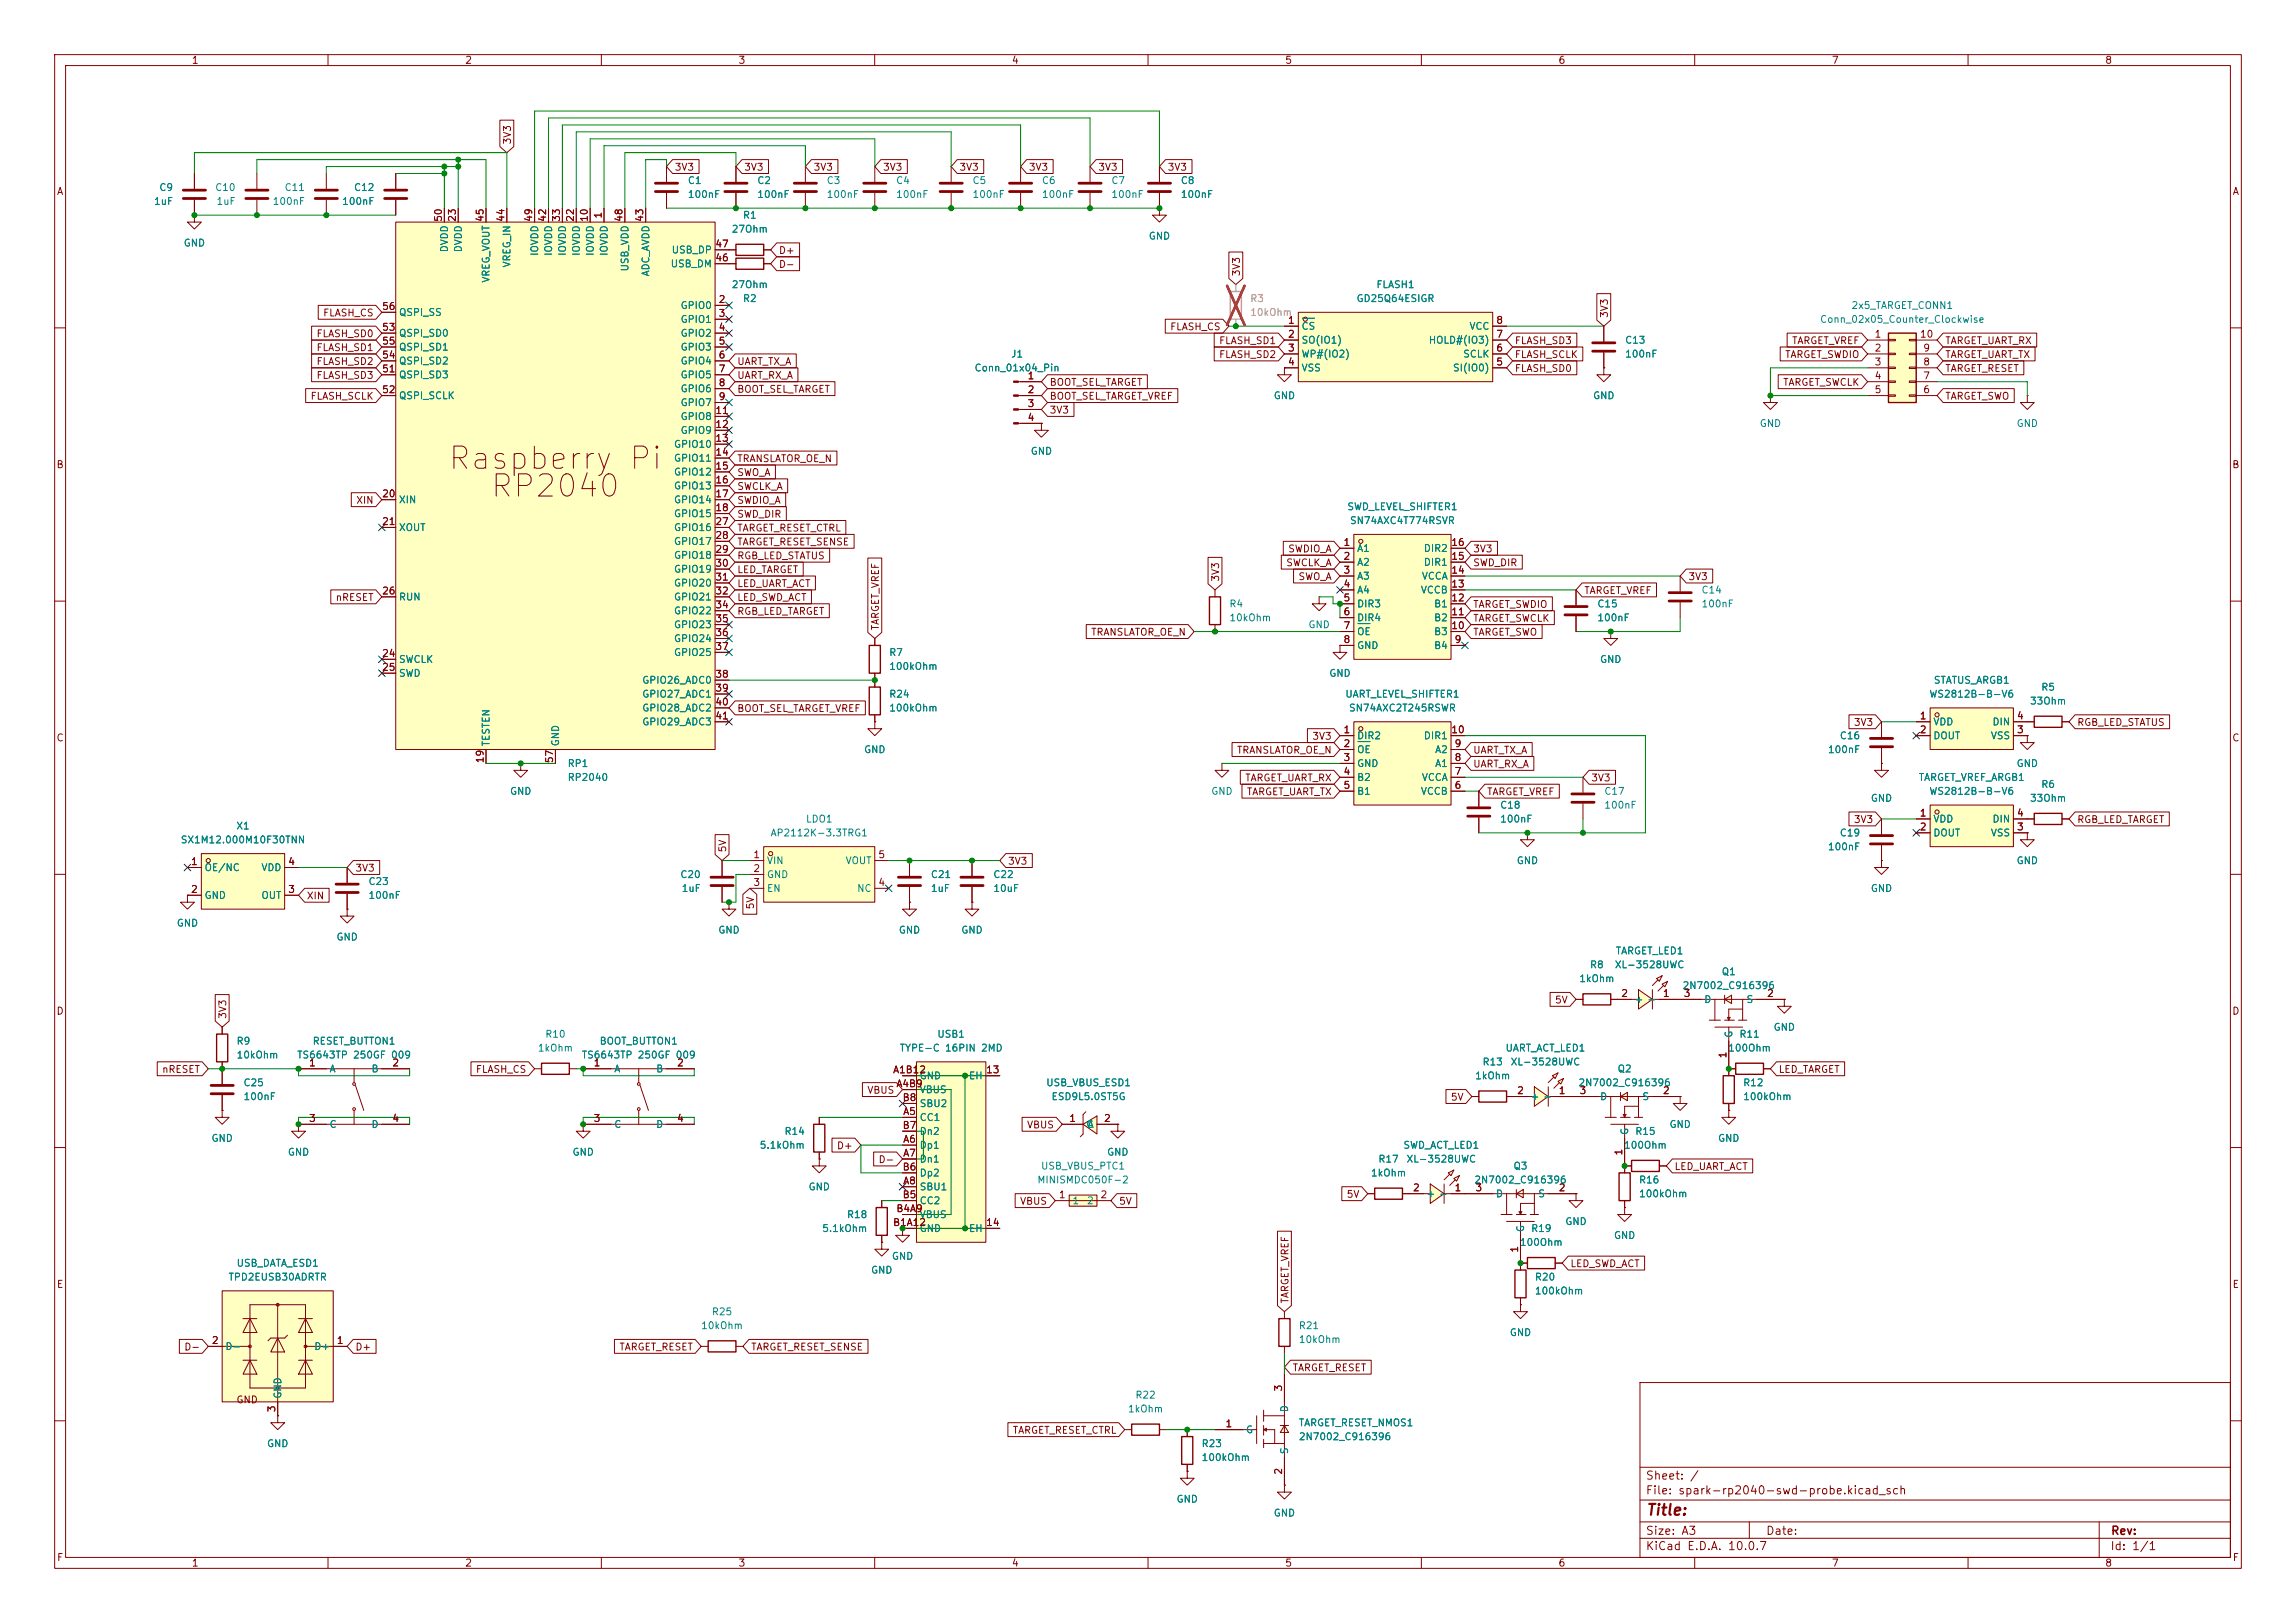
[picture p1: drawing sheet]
<svg xmlns="http://www.w3.org/2000/svg" width="420mm" height="297mm" viewBox="0 0 420 297" stroke-linecap="round" stroke-linejoin="round" font-family="sans-serif">
<defs><g id="words">
<g font-size="4.1" fill="#840000">
<text x="81.7" y="86.9">Raspberry Pi</text>
<text x="89.4" y="92">RP2040</text>
</g>
<text font-size="2" fill="#840000" x="301" y="277.8">Title:</text>
<g font-size="1.5" fill="#840000">
<text x="300.9" y="273.8">File: spark-rp2040-swd-probe.kicad_sch</text>
<text x="300.9" y="271.1">Sheet: /</text>
<text x="300.9" y="281.2">Size: A3</text>
<text x="322.9" y="281.2">Date:</text>
<text x="386" y="281.2">Rev:</text>
<text x="300.9" y="284">KiCad E.D.A. 10.0.7</text>
<text x="385.9" y="284">Id: 1/1</text>
</g>
<g font-size="1.3" fill="#840000">
<text x="35" y="12">1</text>
<text x="85" y="12">2</text>
<text x="135" y="12">3</text>
<text x="185" y="12">4</text>
<text x="235" y="12">5</text>
<text x="285" y="12">6</text>
<text x="335" y="12">7</text>
<text x="385" y="12">8</text>
<text x="93.8" y="26.5" transform="rotate(-90 93.8 26.5)">3V3</text>
<text x="10.3" y="36">A</text>
<text x="123.3" y="31.5">3V3</text>
<text x="136" y="31.5">3V3</text>
<text x="148.7" y="31.5">3V3</text>
<text x="161.4" y="31.5">3V3</text>
<text x="175.4" y="31.5">3V3</text>
<text x="188.1" y="31.5">3V3</text>
<text x="200.8" y="31.5">3V3</text>
<text x="213.5" y="31.5">3V3</text>
<text x="408.3" y="36">A</text>
<text x="81.1" y="40.7" transform="rotate(-90 81.1 40.7)">50</text>
<text x="83.7" y="40.7" transform="rotate(-90 83.7 40.7)">23</text>
<text x="88.8" y="40.7" transform="rotate(-90 88.8 40.7)">45</text>
<text x="92.6" y="40.7" transform="rotate(-90 92.6 40.7)">44</text>
<text x="97.7" y="40.7" transform="rotate(-90 97.7 40.7)">49</text>
<text x="100.2" y="40.7" transform="rotate(-90 100.2 40.7)">42</text>
<text x="102.7" y="40.7" transform="rotate(-90 102.7 40.7)">33</text>
<text x="105.3" y="40.7" transform="rotate(-90 105.3 40.7)">22</text>
<text x="107.8" y="40.7" transform="rotate(-90 107.8 40.7)">10</text>
<text x="110.4" y="40.1" transform="rotate(-90 110.4 40.1)">1</text>
<text x="114.2" y="40.7" transform="rotate(-90 114.2 40.7)">48</text>
<text x="118" y="40.7" transform="rotate(-90 118 40.7)">43</text>
<text x="130.7" y="45.6">47</text>
<text x="142.4" y="46.8">D+</text>
<text x="130.7" y="48.1">46</text>
<text x="142.4" y="49.3">D-</text>
<text x="227.1" y="50.7" transform="rotate(-90 227.1 50.7)">3V3</text>
<text x="59" y="58.2">FLASH_CS</text>
<text x="69.8" y="57">56</text>
<text x="131.3" y="55.7">2</text>
<text x="131.3" y="58.3">3</text>
<text x="235.5" y="59.6">1</text>
<text x="273.6" y="59.6">8</text>
<text x="294.4" y="58.3" transform="rotate(-90 294.4 58.3)">3V3</text>
<text x="57.8" y="62">FLASH_SD0</text>
<text x="57.8" y="64.6">FLASH_SD1</text>
<text x="69.8" y="60.8">53</text>
<text x="69.8" y="65.9">54</text>
<text x="69.8" y="63.4">55</text>
<text x="131.3" y="60.8">4</text>
<text x="131.3" y="63.4">5</text>
<text x="131.3" y="65.9">6</text>
<text x="213.9" y="60.7">FLASH_CS</text>
<text x="222.9" y="65.8">FLASH_SD2</text>
<text x="222.9" y="63.3">FLASH_SD1</text>
<text x="235.5" y="62.1">2</text>
<text x="235.5" y="64.6">3</text>
<text x="273.6" y="64.6">6</text>
<text x="273.6" y="62.1">7</text>
<text x="277" y="65.8">FLASH_SCLK</text>
<text x="277" y="63.3">FLASH_SD3</text>
<text x="326.4" y="65.8">TARGET_SWDIO</text>
<text x="327.7" y="63.3">TARGET_VREF</text>
<text x="342.8" y="62.1">1</text>
<text x="342.8" y="64.6">2</text>
<text x="351.1" y="62.1">10</text>
<text x="351.7" y="64.6">9</text>
<text x="355.7" y="63.3">TARGET_UART_RX</text>
<text x="355.7" y="65.8">TARGET_UART_TX</text>
<text x="57.8" y="69.6">FLASH_SD3</text>
<text x="57.8" y="67.1">FLASH_SD2</text>
<text x="69.8" y="68.4">51</text>
<text x="131.3" y="68.4">7</text>
<text x="131.3" y="71">8</text>
<text x="134.8" y="69.6">UART_RX_A</text>
<text x="134.8" y="67.1">UART_TX_A</text>
<text x="187.9" y="69.7">1</text>
<text x="191.9" y="70.9">BOOT_SEL_TARGET</text>
<text x="235.5" y="67.2">4</text>
<text x="273.6" y="67.2">5</text>
<text x="277" y="68.4">FLASH_SD0</text>
<text x="326.1" y="70.9">TARGET_SWCLK</text>
<text x="342.8" y="67.2">3</text>
<text x="342.8" y="69.7">4</text>
<text x="351.7" y="69.7">7</text>
<text x="351.7" y="67.2">8</text>
<text x="355.7" y="68.4">TARGET_RESET</text>
<text x="56.7" y="73.4">FLASH_SCLK</text>
<text x="69.8" y="72.3">52</text>
<text x="130.7" y="76.1">11</text>
<text x="131.3" y="73.5">9</text>
<text x="134.8" y="72.2">BOOT_SEL_TARGET</text>
<text x="187.9" y="72.3">2</text>
<text x="187.9" y="74.8">3</text>
<text x="187.9" y="77.3">4</text>
<text x="191.9" y="76">3V3</text>
<text x="191.9" y="73.4">BOOT_SEL_TARGET_VREF</text>
<text x="342.8" y="72.3">5</text>
<text x="351.7" y="72.3">6</text>
<text x="355.7" y="73.4">TARGET_SWO</text>
<text x="130.7" y="78.6">12</text>
<text x="130.7" y="81.1">13</text>
<text x="130.7" y="83.7">14</text>
<text x="10.2" y="86">B</text>
<text x="130.7" y="86.2">15</text>
<text x="130.7" y="88.8">16</text>
<text x="134.8" y="87.4">SWO_A</text>
<text x="134.8" y="84.9">TRANSLATOR_OE_N</text>
<text x="134.8" y="90">SWCLK_A</text>
<text x="408.2" y="86">B</text>
<text x="65" y="92.5">XIN</text>
<text x="69.8" y="91.3">20</text>
<text x="130.7" y="91.3">17</text>
<text x="130.7" y="93.8">18</text>
<text x="134.8" y="92.5">SWDIO_A</text>
<text x="134.8" y="95">SWD_DIR</text>
<text x="69.8" y="96.4">21</text>
<text x="130.7" y="96.4">27</text>
<text x="130.7" y="98.9">28</text>
<text x="130.7" y="101.5">29</text>
<text x="134.8" y="100.1">TARGET_RESET_SENSE</text>
<text x="134.8" y="97.6">TARGET_RESET_CTRL</text>
<text x="235.5" y="101.4">SWDIO_A</text>
<text x="245.6" y="100.2">1</text>
<text x="265.4" y="100.2">16</text>
<text x="269.4" y="101.4">3V3</text>
<text x="130.7" y="104">30</text>
<text x="130.7" y="106.5">31</text>
<text x="134.8" y="102.7">RGB_LED_STATUS</text>
<text x="134.8" y="107.7">LED_UART_ACT</text>
<text x="134.8" y="105.2">LED_TARGET</text>
<text x="223.3" y="106.5" transform="rotate(-90 223.3 106.5)">3V3</text>
<text x="235.2" y="103.9">SWCLK_A</text>
<text x="237.4" y="106.5">SWO_A</text>
<text x="245.6" y="102.7">2</text>
<text x="245.6" y="105.3">3</text>
<text x="245.6" y="107.8">4</text>
<text x="265.4" y="107.8">13</text>
<text x="265.4" y="105.3">14</text>
<text x="265.4" y="102.7">15</text>
<text x="269.4" y="103.9">SWD_DIR</text>
<text x="308.7" y="106.5">3V3</text>
<text x="61.3" y="110.3">nRESET</text>
<text x="69.8" y="109.1">26</text>
<text x="130.7" y="109.1">32</text>
<text x="130.7" y="111.6">34</text>
<text x="134.8" y="110.3">LED_SWD_ACT</text>
<text x="134.8" y="112.8">RGB_LED_TARGET</text>
<text x="245.6" y="110.4">5</text>
<text x="245.6" y="112.9">6</text>
<text x="265.4" y="112.9">11</text>
<text x="265.4" y="110.4">12</text>
<text x="269.4" y="111.5">TARGET_SWDIO</text>
<text x="289.7" y="109">TARGET_VREF</text>
<text x="130.7" y="114.2">35</text>
<text x="130.7" y="116.7">36</text>
<text x="130.7" y="119.2">37</text>
<text x="161.1" y="115.4" transform="rotate(-90 161.1 115.4)">TARGET_VREF</text>
<text x="199.5" y="116.6">TRANSLATOR_OE_N</text>
<text x="245.6" y="115.4">7</text>
<text x="245.6" y="118">8</text>
<text x="265.4" y="115.4">10</text>
<text x="266" y="118">9</text>
<text x="269.4" y="116.6">TARGET_SWO</text>
<text x="269.4" y="114.1">TARGET_SWCLK</text>
<text x="69.8" y="120.5">24</text>
<text x="69.8" y="123.1">25</text>
<text x="130.7" y="124.3">38</text>
<text x="130.7" y="126.9">39</text>
<text x="130.7" y="129.4">40</text>
<text x="130.7" y="131.9">41</text>
<text x="134.8" y="130.6">BOOT_SEL_TARGET_VREF</text>
<text x="351.1" y="131.9">1</text>
<text x="368.8" y="131.9">4</text>
<text x="10.2" y="136">C</text>
<text x="239.9" y="135.7">3V3</text>
<text x="245.6" y="134.5">1</text>
<text x="245.6" y="137">2</text>
<text x="265.4" y="134.5">10</text>
<text x="266" y="137">9</text>
<text x="339" y="133.1">3V3</text>
<text x="351.1" y="134.5">2</text>
<text x="368.8" y="134.5">3</text>
<text x="379.9" y="133.1">RGB_LED_STATUS</text>
<text x="408.2" y="136">C</text>
<text x="88.8" y="139.8" transform="rotate(-90 88.8 139.8)">19</text>
<text x="101.5" y="139.8" transform="rotate(-90 101.5 139.8)">57</text>
<text x="226.2" y="138.2">TRANSLATOR_OE_N</text>
<text x="227.7" y="143.3">TARGET_UART_RX</text>
<text x="245.6" y="139.6">3</text>
<text x="245.6" y="142.1">4</text>
<text x="266" y="142.1">7</text>
<text x="266" y="139.6">8</text>
<text x="269.4" y="140.8">UART_RX_A</text>
<text x="269.4" y="138.2">UART_TX_A</text>
<text x="291" y="143.3">3V3</text>
<text x="228" y="145.8">TARGET_UART_TX</text>
<text x="245.6" y="144.6">5</text>
<text x="266" y="144.6">6</text>
<text x="271.9" y="145.8">TARGET_VREF</text>
<text x="351.1" y="149.7">1</text>
<text x="368.8" y="149.7">4</text>
<text x="339" y="150.9">3V3</text>
<text x="351.1" y="152.3">2</text>
<text x="368.8" y="152.3">3</text>
<text x="379.9" y="150.9">RGB_LED_TARGET</text>
<text x="34.8" y="158.6">1</text>
<text x="52.6" y="158.6">4</text>
<text x="64.9" y="159.8">3V3</text>
<text x="133.1" y="156.1" transform="rotate(-90 133.1 156.1)">5V</text>
<text x="137.7" y="157.3">1</text>
<text x="137.7" y="159.9">2</text>
<text x="160.6" y="157.3">5</text>
<text x="184.3" y="158.5">3V3</text>
<text x="34.8" y="163.7">2</text>
<text x="52.6" y="163.7">3</text>
<text x="56" y="164.9">XIN</text>
<text x="137.7" y="162.4">3</text>
<text x="138.2" y="166.5" transform="rotate(-90 138.2 166.5)">5V</text>
<text x="160.6" y="162.4">4</text>
<text x="10.2" y="186">D</text>
<text x="284.3" y="183.9">5V</text>
<text x="296.4" y="182.7">2</text>
<text x="304.1" y="182.7">1</text>
<text x="307.9" y="182.7">3</text>
<text x="323.1" y="182.7">2</text>
<text x="408.2" y="186">D</text>
<text x="41.7" y="186.6" transform="rotate(-90 41.7 186.6)">3V3</text>
<text x="29.5" y="196.6">nRESET</text>
<text x="56.4" y="195.4">1</text>
<text x="71.7" y="195.4">2</text>
<text x="86.9" y="196.6">FLASH_CS</text>
<text x="108.5" y="195.4">1</text>
<text x="123.7" y="195.4">2</text>
<text x="163.2" y="196.7">A1B12</text>
<text x="180.3" y="196.7">13</text>
<text x="316.1" y="193.8" transform="rotate(-90 316.1 193.8)">1</text>
<text x="325.3" y="196.6">LED_TARGET</text>
<text x="158.5" y="200.4">VBUS</text>
<text x="163.9" y="199.3">A4B9</text>
<text x="165" y="201.8">B8</text>
<text x="265.3" y="201.7">5V</text>
<text x="277.4" y="200.5">2</text>
<text x="285" y="200.5">1</text>
<text x="288.8" y="200.5">3</text>
<text x="304.1" y="200.5">2</text>
<text x="56.4" y="205.6">3</text>
<text x="71.7" y="205.6">4</text>
<text x="108.5" y="205.6">3</text>
<text x="123.7" y="205.6">4</text>
<text x="165" y="206.9">B7</text>
<text x="165.1" y="204.3">A5</text>
<text x="165.1" y="209.4">A6</text>
<text x="187.8" y="206.8">VBUS</text>
<text x="195.5" y="205.6">1</text>
<text x="201.8" y="205.6">2</text>
<text x="153" y="210.6">D+</text>
<text x="160.6" y="213.1">D-</text>
<text x="165" y="214.5">B6</text>
<text x="165.1" y="212">A7</text>
<text x="297" y="211.6" transform="rotate(-90 297 211.6)">1</text>
<text x="306.2" y="214.4">LED_UART_ACT</text>
<text x="165" y="219.6">B5</text>
<text x="165.1" y="217">A8</text>
<text x="186.5" y="220.8">VBUS</text>
<text x="193.6" y="219.6">1</text>
<text x="201.2" y="219.6">2</text>
<text x="204.6" y="220.8">5V</text>
<text x="246.2" y="219.5">5V</text>
<text x="258.3" y="218.3">2</text>
<text x="266" y="218.3">1</text>
<text x="269.8" y="218.3">3</text>
<text x="285" y="218.3">2</text>
<text x="163.2" y="224.7">B1A12</text>
<text x="163.9" y="222.1">B4A9</text>
<text x="180.3" y="224.7">14</text>
<text x="278" y="229.3" transform="rotate(-90 278 229.3)">1</text>
<text x="287.2" y="232.2">LED_SWD_ACT</text>
<text x="10.3" y="236">E</text>
<text x="236" y="238.6" transform="rotate(-90 236 238.6)">TARGET_VREF</text>
<text x="408.3" y="236">E</text>
<text x="33.6" y="247.4">D-</text>
<text x="38.6" y="246.2">2</text>
<text x="61.5" y="246.2">1</text>
<text x="64.9" y="247.4">D+</text>
<text x="113.2" y="247.4">TARGET_RESET</text>
<text x="137.3" y="247.4">TARGET_RESET_SENSE</text>
<text x="236.4" y="251.2">TARGET_RESET</text>
<text x="43.1" y="257.1">GND</text>
<text x="234.8" y="254.7" transform="rotate(-90 234.8 254.7)">3</text>
<text x="50.7" y="258.5" transform="rotate(-90 50.7 258.5)">3</text>
<text x="185.2" y="262.7">TARGET_RESET_CTRL</text>
<text x="224.1" y="261.5">1</text>
<text x="234.8" y="270" transform="rotate(-90 234.8 270)">2</text>
<text x="10.3" y="286">F</text>
<text x="35" y="287">1</text>
<text x="85" y="287">2</text>
<text x="135" y="287">3</text>
<text x="185" y="287">4</text>
<text x="235" y="287">5</text>
<text x="285" y="287">6</text>
<text x="335" y="287">7</text>
<text x="385" y="287">8</text>
<text x="408.3" y="286">F</text>
</g>
<g font-size="1.3" fill="#008484">
<text x="29" y="35.3">C9</text>
<text x="39.3" y="35.3">C10</text>
<text x="52" y="35.3">C11</text>
<text x="64.7" y="35.3">C12</text>
<text x="125.7" y="34">C1</text>
<text x="138.4" y="34">C2</text>
<text x="151.1" y="34">C3</text>
<text x="163.8" y="34">C4</text>
<text x="177.8" y="34">C5</text>
<text x="190.5" y="34">C6</text>
<text x="203.2" y="34">C7</text>
<text x="215.9" y="34">C8</text>
<text x="28.1" y="37.8">1uF</text>
<text x="39.5" y="37.8">1uF</text>
<text x="49.8" y="37.8">100nF</text>
<text x="62.5" y="37.8">100nF</text>
<text x="125.7" y="36.5">100nF</text>
<text x="135.8" y="40.3">R1</text>
<text x="138.4" y="36.5">100nF</text>
<text x="151.1" y="36.5">100nF</text>
<text x="163.8" y="36.5">100nF</text>
<text x="177.8" y="36.5">100nF</text>
<text x="190.5" y="36.5">100nF</text>
<text x="203.2" y="36.5">100nF</text>
<text x="215.9" y="36.5">100nF</text>
<text x="33.5" y="45.4">GND</text>
<text x="82.2" y="46.3" transform="rotate(-90 82.2 46.3)">DVDD</text>
<text x="84.8" y="46.3" transform="rotate(-90 84.8 46.3)">DVDD</text>
<text x="98.8" y="46.9" transform="rotate(-90 98.8 46.9)">IOVDD</text>
<text x="101.3" y="46.9" transform="rotate(-90 101.3 46.9)">IOVDD</text>
<text x="103.8" y="46.9" transform="rotate(-90 103.8 46.9)">IOVDD</text>
<text x="106.4" y="46.9" transform="rotate(-90 106.4 46.9)">IOVDD</text>
<text x="108.9" y="46.9" transform="rotate(-90 108.9 46.9)">IOVDD</text>
<text x="111.5" y="46.9" transform="rotate(-90 111.5 46.9)">IOVDD</text>
<text x="122.8" y="46.7">USB_DP</text>
<text x="133.7" y="42.9">27Ohm</text>
<text x="210" y="44.1">GND</text>
<text x="89.9" y="51.8" transform="rotate(-90 89.9 51.8)">VREG_VOUT</text>
<text x="93.7" y="49.1" transform="rotate(-90 93.7 49.1)">VREG_IN</text>
<text x="115.3" y="49.8" transform="rotate(-90 115.3 49.8)">USB_VDD</text>
<text x="119.1" y="50.7" transform="rotate(-90 119.1 50.7)">ADC_AVDD</text>
<text x="122.6" y="49.2">USB_DM</text>
<text x="133.7" y="53">27Ohm</text>
<text x="251.7" y="53">FLASH1</text>
<text x="72.9" y="58.1">QSPI_SS</text>
<text x="124.4" y="56.8">GPIO0</text>
<text x="124.4" y="59.4">GPIO1</text>
<text x="135.8" y="55.6">R2</text>
<text x="248" y="55.6">GD25Q64ESIGR</text>
<text x="332.8" y="59.4">Conn_02x05_Counter_Clockwise</text>
<text x="338.6" y="56.8">2x5_TARGET_CONN1</text>
<text x="72.9" y="61.9">QSPI_SD0</text>
<text x="72.9" y="64.5">QSPI_SD1</text>
<text x="124.4" y="61.9">GPIO2</text>
<text x="124.4" y="64.5">GPIO3</text>
<text x="184.8" y="65.7">J1</text>
<text x="238" y="60.7">CS</text>
<text x="238" y="63.2">SO(IO1)</text>
<text x="238" y="65.7">WP#(IO2)</text>
<text x="261.2" y="63.2">HOLD#(IO3)</text>
<text x="267.5" y="65.7">SCLK</text>
<text x="268.7" y="60.7">VCC</text>
<text x="297.2" y="63.2">C13</text>
<text x="297.2" y="65.7">100nF</text>
<text x="72.9" y="69.5">QSPI_SD3</text>
<text x="72.9" y="67">QSPI_SD2</text>
<text x="124.4" y="67">GPIO4</text>
<text x="124.4" y="69.5">GPIO5</text>
<text x="178.2" y="68.3">Conn_01x04_Pin</text>
<text x="238" y="68.3">VSS</text>
<text x="265.7" y="68.3">SI(IO0)</text>
<text x="72.9" y="73.4">QSPI_SCLK</text>
<text x="124.4" y="72.1">GPIO6</text>
<text x="124.4" y="74.6">GPIO7</text>
<text x="124.4" y="77.2">GPIO8</text>
<text x="232.9" y="73.4">GND</text>
<text x="291.3" y="73.4">GND</text>
<text x="123.2" y="82.2">GPIO10</text>
<text x="124.4" y="79.7">GPIO9</text>
<text x="188.4" y="83.5">GND</text>
<text x="321.8" y="78.4">GND</text>
<text x="368.8" y="78.4">GND</text>
<text x="123.2" y="84.8">GPIO11</text>
<text x="123.2" y="87.3">GPIO12</text>
<text x="123.2" y="89.9">GPIO13</text>
<text x="72.9" y="92.4">XIN</text>
<text x="123.2" y="92.4">GPIO14</text>
<text x="123.2" y="94.9">GPIO15</text>
<text x="246.3" y="93.7">SWD_LEVEL_SHIFTER1</text>
<text x="72.9" y="97.5">XOUT</text>
<text x="123.2" y="97.5">GPIO16</text>
<text x="123.2" y="100">GPIO17</text>
<text x="246.8" y="96.2">SN74AXC4T774RSVR</text>
<text x="248.1" y="101.3">A1</text>
<text x="260.3" y="101.3">DIR2</text>
<text x="123.2" y="102.6">GPIO18</text>
<text x="123.2" y="105.1">GPIO19</text>
<text x="123.2" y="107.6">GPIO20</text>
<text x="248.1" y="103.8">A2</text>
<text x="248.1" y="106.4">A3</text>
<text x="260" y="106.4">VCCA</text>
<text x="260.3" y="103.8">DIR1</text>
<text x="72.9" y="110.2">RUN</text>
<text x="123.2" y="110.2">GPIO21</text>
<text x="123.2" y="112.7">GPIO22</text>
<text x="224.8" y="111.5">R4</text>
<text x="224.8" y="114">10kOhm</text>
<text x="248.1" y="108.9">A4</text>
<text x="248.1" y="111.5">DIR3</text>
<text x="248.1" y="114">DIR4</text>
<text x="259.8" y="108.9">VCCB</text>
<text x="262.2" y="114">B2</text>
<text x="262.2" y="111.5">B1</text>
<text x="292.1" y="111.5">C15</text>
<text x="292.1" y="114">100nF</text>
<text x="311.1" y="108.9">C14</text>
<text x="311.1" y="111.5">100nF</text>
<text x="123.2" y="115.3">GPIO23</text>
<text x="123.2" y="117.8">GPIO24</text>
<text x="239.2" y="115.3">GND</text>
<text x="248.1" y="116.5">OE</text>
<text x="248.1" y="119.1">GND</text>
<text x="262.2" y="119.1">B4</text>
<text x="262.2" y="116.5">B3</text>
<text x="72.9" y="121.6">SWCLK</text>
<text x="72.9" y="124.2">SWD</text>
<text x="117.4" y="125.4">GPIO26_ADC0</text>
<text x="123.2" y="120.3">GPIO25</text>
<text x="162.5" y="120.3">R7</text>
<text x="162.5" y="122.9">100kOhm</text>
<text x="243" y="124.2">GND</text>
<text x="292.6" y="121.6">GND</text>
<text x="353.6" y="125.4">STATUS_ARGB1</text>
<text x="117.4" y="128">GPIO27_ADC1</text>
<text x="117.4" y="130.5">GPIO28_ADC2</text>
<text x="162.5" y="128">R24</text>
<text x="162.5" y="130.5">100kOhm</text>
<text x="246" y="128">UART_LEVEL_SHIFTER1</text>
<text x="246.6" y="130.5">SN74AXC2T245RSWR</text>
<text x="352.8" y="128">WS2812B-B-V6</text>
<text x="371.2" y="129.2">33Ohm</text>
<text x="373.3" y="126.7">R5</text>
<text x="89.9" y="136.7" transform="rotate(-90 89.9 136.7)">TESTEN</text>
<text x="102.6" y="136.7" transform="rotate(-90 102.6 136.7)">GND</text>
<text x="117.4" y="133">GPIO29_ADC3</text>
<text x="248.1" y="135.6">DIR2</text>
<text x="260.3" y="135.6">DIR1</text>
<text x="336.4" y="135.6">C16</text>
<text x="353.5" y="133">VDD</text>
<text x="353.5" y="135.6">DOUT</text>
<text x="364.1" y="135.6">VSS</text>
<text x="364.4" y="133">DIN</text>
<text x="103.7" y="140.7">RP1</text>
<text x="103.7" y="143.2">RP2040</text>
<text x="158" y="138.1">GND</text>
<text x="248.1" y="138.1">OE</text>
<text x="248.1" y="140.7">GND</text>
<text x="248.1" y="143.2">B2</text>
<text x="260" y="143.2">VCCA</text>
<text x="262.4" y="140.7">A1</text>
<text x="262.4" y="138.1">A2</text>
<text x="334.3" y="138.1">100nF</text>
<text x="350.9" y="143.2">TARGET_VREF_ARGB1</text>
<text x="368.8" y="140.7">GND</text>
<text x="93.2" y="145.7">GND</text>
<text x="221.5" y="145.7">GND</text>
<text x="248.1" y="145.7">B1</text>
<text x="259.8" y="145.7">VCCB</text>
<text x="274.3" y="148.3">C18</text>
<text x="293.4" y="145.7">C17</text>
<text x="293.4" y="148.3">100nF</text>
<text x="342.1" y="147">GND</text>
<text x="352.8" y="145.7">WS2812B-B-V6</text>
<text x="371.2" y="147">33Ohm</text>
<text x="373.3" y="144.5">R6</text>
<text x="33" y="154.6">SX1M12.000M10F30TNN</text>
<text x="43.1" y="152.1">X1</text>
<text x="140.8" y="153.4">AP2112K-3.3TRG1</text>
<text x="147.3" y="150.8">LDO1</text>
<text x="274.3" y="150.8">100nF</text>
<text x="334.3" y="155.9">100nF</text>
<text x="336.4" y="153.4">C19</text>
<text x="353.5" y="150.8">VDD</text>
<text x="353.5" y="153.4">DOUT</text>
<text x="364.1" y="153.4">VSS</text>
<text x="364.4" y="150.8">DIN</text>
<text x="37.3" y="159.7">OE/NC</text>
<text x="47.7" y="159.7">VDD</text>
<text x="124.3" y="161">C20</text>
<text x="140.2" y="158.4">VIN</text>
<text x="140.2" y="161">GND</text>
<text x="154.6" y="158.4">VOUT</text>
<text x="170.2" y="161">C21</text>
<text x="181.6" y="161">C22</text>
<text x="277.3" y="158.4">GND</text>
<text x="368.8" y="158.4">GND</text>
<text x="37.3" y="164.8">GND</text>
<text x="47.7" y="164.8">OUT</text>
<text x="67.3" y="162.3">C23</text>
<text x="67.3" y="164.8">100nF</text>
<text x="124.6" y="163.5">1uF</text>
<text x="140.2" y="163.5">EN</text>
<text x="156.7" y="163.5">NC</text>
<text x="170.2" y="163.5">1uF</text>
<text x="181.6" y="163.5">10uF</text>
<text x="342.1" y="163.5">GND</text>
<text x="32.2" y="169.9">GND</text>
<text x="61.4" y="172.4">GND</text>
<text x="131.3" y="171.1">GND</text>
<text x="164.3" y="171.1">GND</text>
<text x="175.7" y="171.1">GND</text>
<text x="290.7" y="177.5">R8</text>
<text x="295.3" y="177.5">XL-3528UWC</text>
<text x="295.5" y="175">TARGET_LED1</text>
<text x="314.8" y="178.8">Q1</text>
<text x="288.8" y="180">1kOhm</text>
<text x="298.9" y="183.8">+ -</text>
<text x="307.7" y="181.3">2N7002_C916396</text>
<text x="311.6" y="183.8">D</text>
<text x="319.4" y="183.8">S</text>
<text x="43.2" y="191.5">R9</text>
<text x="57.1" y="191.5">RESET_BUTTON1</text>
<text x="99.6" y="190.2">R10</text>
<text x="109.6" y="191.5">BOOT_BUTTON1</text>
<text x="171.4" y="190.2">USB1</text>
<text x="317.2" y="190" transform="rotate(-90 317.2 190)">G</text>
<text x="318.1" y="190.2">R11</text>
<text x="324.3" y="188.9">GND</text>
<text x="43.2" y="194">10kOhm</text>
<text x="54.2" y="194">TS6643TP 250GF 009</text>
<text x="60.2" y="196.5">A</text>
<text x="67.8" y="196.5">B</text>
<text x="98.3" y="192.7">1kOhm</text>
<text x="106.3" y="194">TS6643TP 250GF 009</text>
<text x="112.2" y="196.5">A</text>
<text x="119.9" y="196.5">B</text>
<text x="164.5" y="192.7">TYPE-C 16PIN 2MD</text>
<text x="168.1" y="197.8">GND</text>
<text x="177.1" y="197.8">EH</text>
<text x="269.7" y="197.8">1kOhm</text>
<text x="271.1" y="195.3">R13</text>
<text x="275.3" y="192.7">UART_ACT_LED1</text>
<text x="276.2" y="195.3">XL-3528UWC</text>
<text x="295.8" y="196.5">Q2</text>
<text x="316" y="192.7">100Ohm</text>
<text x="44.4" y="199.1">C25</text>
<text x="44.4" y="201.6">100nF</text>
<text x="168.1" y="200.4">VBUS</text>
<text x="168.1" y="202.9">SBU2</text>
<text x="191.3" y="199.1">USB_VBUS_ESD1</text>
<text x="192.2" y="201.6">ESD9L5.0ST5G</text>
<text x="279.9" y="201.6">+ -</text>
<text x="288.6" y="199.1">2N7002_C916396</text>
<text x="292.6" y="201.6">D</text>
<text x="300.3" y="201.6">S</text>
<text x="318.8" y="199.1">R12</text>
<text x="318.8" y="201.6">100kOhm</text>
<text x="38.6" y="209.2">GND</text>
<text x="60.2" y="206.7">C</text>
<text x="67.8" y="206.7">D</text>
<text x="112.2" y="206.7">C</text>
<text x="119.9" y="206.7">D</text>
<text x="143.4" y="208">R14</text>
<text x="168.1" y="205.4">CC1</text>
<text x="168.1" y="208">Dn2</text>
<text x="198.6" y="206.7">C</text>
<text x="198.8" y="206.7">A</text>
<text x="298.1" y="207.8" transform="rotate(-90 298.1 207.8)">G</text>
<text x="299" y="208">R15</text>
<text x="305.3" y="206.7">GND</text>
<text x="314.2" y="209.2">GND</text>
<text x="52.5" y="211.8">GND</text>
<text x="104.6" y="211.8">GND</text>
<text x="138.9" y="210.5">5.1kOhm</text>
<text x="168.1" y="210.5">Dp1</text>
<text x="168.1" y="213.1">Dn1</text>
<text x="168.1" y="215.6">Dp2</text>
<text x="190.3" y="214.3">USB_VBUS_PTC1</text>
<text x="202.4" y="211.8">GND</text>
<text x="250.7" y="215.6">1kOhm</text>
<text x="252" y="213.1">R17</text>
<text x="256.6" y="210.5">SWD_ACT_LED1</text>
<text x="257.2" y="213.1">XL-3528UWC</text>
<text x="276.7" y="214.3">Q3</text>
<text x="297" y="210.5">100Ohm</text>
<text x="147.8" y="218.1">GND</text>
<text x="168.1" y="218.1">SBU1</text>
<text x="168.1" y="220.7">CC2</text>
<text x="189.6" y="216.9">MINISMDC050F-2</text>
<text x="196.1" y="220.7">1</text>
<text x="198.7" y="220.7">2</text>
<text x="260.8" y="219.4">+ -</text>
<text x="269.6" y="216.9">2N7002_C916396</text>
<text x="273.5" y="219.4">D</text>
<text x="281.3" y="219.4">S</text>
<text x="299.7" y="216.9">R16</text>
<text x="299.7" y="219.4">100kOhm</text>
<text x="150.3" y="225.8">5.1kOhm</text>
<text x="154.8" y="223.2">R18</text>
<text x="168.1" y="225.8">GND</text>
<text x="168.1" y="223.2">VBUS</text>
<text x="177.1" y="225.8">EH</text>
<text x="279.1" y="225.6" transform="rotate(-90 279.1 225.6)">G</text>
<text x="280" y="225.8">R19</text>
<text x="286.2" y="224.5">GND</text>
<text x="295.1" y="227">GND</text>
<text x="43.2" y="232.1">USB_DATA_ESD1</text>
<text x="159.2" y="233.4">GND</text>
<text x="163" y="230.8">GND</text>
<text x="277.9" y="228.3">100Ohm</text>
<text x="41.7" y="234.6">TPD2EUSB30ADRTR</text>
<text x="280.7" y="234.6">R20</text>
<text x="280.7" y="237.2">100kOhm</text>
<text x="128.1" y="243.5">10kOhm</text>
<text x="130.1" y="241">R25</text>
<text x="237.5" y="243.5">R21</text>
<text x="276.1" y="244.8">GND</text>
<text x="41.1" y="247.3">D-</text>
<text x="57.4" y="247.3">D+</text>
<text x="237.5" y="246.1">10kOhm</text>
<text x="51.8" y="256.1" transform="rotate(-90 51.8 256.1)">GND</text>
<text x="207.6" y="256.2">R22</text>
<text x="206.2" y="258.8">1kOhm</text>
<text x="227.8" y="262.6">G</text>
<text x="235.9" y="258.5" transform="rotate(-90 235.9 258.5)">D</text>
<text x="237.5" y="261.3">TARGET_RESET_NMOS1</text>
<text x="237.5" y="263.9">2N7002_C916396</text>
<text x="48.7" y="265.1">GND</text>
<text x="219.7" y="265.1">R23</text>
<text x="219.7" y="267.7">100kOhm</text>
<text x="235.9" y="266.2" transform="rotate(-90 235.9 266.2)">S</text>
<text x="215.1" y="275.3">GND</text>
<text x="232.9" y="277.8">GND</text>
</g>
<g font-size="1.3" fill="#a1a1a1">
<text x="228.6" y="55.6">R3</text>
<text x="228.6" y="58.1">10kOhm</text>
</g>
</g></defs>
<g fill="none" stroke="#840000" stroke-width=".18">
<path d="M10 10h400v277h-400zM12 12h396v273h-396zM60 10v2M110 10v2M160 10v2M210 10v2M260 10v2M310 10v2M360 10v2M10 60h2M408 60h2M10 110h2"/>
<path d="M408 110h2M10 160h2M408 160h2M10 210h2M106.7 205.7v1.3h1.2l-1.2 1.3-1.3-1.3h1.3M106.7 205.7h.1M408 210h2M300 253h108v32h-108zM10 260h2M300 278.5h108M300 274.5h108M300 268.5h108"/>
<path d="M320 278.5v3M384 278.5v6.5M408 260h2M60 285v2M110 285v2M160 285v2M210 285v2M260 285v2M300 281.5h108M310 285v2M360 285v2"/>
</g>
<path d="M277.4 218.4l1.2-.7v1.5z" fill="#ffffc2"/>
<g fill="none" stroke="#840000" stroke-width=".18">
<path d="M268 218.4h20.3M275.6 218.4v3.8M277.4 218.4l1.2-.7v1.5zM277.4 217.7v1.5M280.7 218.4v3.8M274.6 222.2h2M275.6 223.5h5.1M277.4 222.2h1.8M277.9 221.7h.5l-.3 .5zM278.1 238.8v1.2h-1.2l1.2 1.3 1.3-1.3h-1.3M278.1 238.8h.1M278.1 223.5v7.6"/>
<path d="M279.9 222.2h1.5M280.7 220.2h-2.6v2"/>
</g>
<path d="M36.8 156.2h15.3v10.2h-15.3z" fill="#ffffc2"/>
<g fill="none" stroke="#840000" stroke-width=".18">
<path d="M34.3 158.8h2.5M36.8 156.2h15.3v10.2h-15.3zM52.1 158.8h2.5M34.3 163.8v1.3h1.3l-1.3 1.3-1.3-1.3h1.3M34.3 163.8h.1M34.3 163.8h2.5M52.1 163.8h2.5M278.1 231.1v1.3M278.1 237.5v1.3"/>
<circle cx="38.1" cy="157.5" r=".38"/>
</g>
<path d="M277.1 232.4h2v5.1h-2z" fill="none" stroke="#840000" stroke-width=".25"/>
<g fill="#ffffc2">
<path d="M280.7 198.9l2.5 1.8-2.5 1.7z"/>
<path d="M284 196.9l1-.6-.5 1.1z"/>
<path d="M285 197.9l1-.5-.5 1z"/>
</g>
<g fill="none" stroke="#840000" stroke-width=".18">
<path d="M63.5 166.4v1.2h1.3l-1.3 1.3-1.3-1.3h1.3M63.5 166.4h.1M97.8 195.6h1.3M104.1 195.6h1.3M280.7 198.9l2.5 1.8-2.5 1.7zM283.2 198.9v3.5M284 196.9l1-.6-.5 1.1zM284.2 197.1l-1 1M285 197.9l1-.5-.5 1zM285.2 198.1l-1 1M276.9 200.7h3.8M283.2 200.7h3.8"/>
<path d="M288.3 218.4v1.3h-1.3l1.3 1.3 1.3-1.3h-1.3M288.3 218.4h.1M297.2 219.7v1.3M298.4 213.4h-1.2v1.2M303.5 213.4h1.3M297.2 221v1.2h-1.3l1.3 1.3 1.2-1.3h-1.2M297.2 221h.1"/>
</g>
<path d="M99.1 194.6h5v2h-5zM296.2 214.6h2v5.1h-2zM298.4 212.3h5.1v2.1h-5.1z" fill="none" stroke="#840000" stroke-width=".25"/>
<path d="M296.4 200.7l1.3-.8v1.5z" fill="#ffffc2"/>
<path d="M296.4 199.9v1.5M287 200.7h20.3M293.6 204.5h2.1M294.6 205.7h5.1M294.6 200.7v3.8M296.4 200.7l1.3-.8v1.5zM296.4 204.5h1.8M296.9 204h.5l-.2 .5zM297.2 205.7v7.7M299 204.5h1.5M299.7 202.4h-2.5v2.1M299.7 200.7v3.8" fill="none" stroke="#840000" stroke-width=".18"/>
<path d="M234.9 260.9l.8 1.2h-1.5z" fill="#ffffc2"/>
<g fill="none" stroke="#840000" stroke-width=".18">
<path d="M288.3 108v2.7M288.3 112.8v2.8M294.6 115.6v1.2h1.3l-1.3 1.3-1.2-1.3h1.2M294.6 115.6h.1M270.5 144.8v2.8M270.5 149.6v2.8M279.4 152.4v1.3h1.3l-1.3 1.2-1.3-1.2h1.3M279.4 152.4h.1M289.6 142.2v2.8M289.6 147.1v2.8M54.6 195.6h20.3M64.8 195.6v2.5"/>
<path d="M65 198.6l1.5 4.6M326.4 182.9v1.3h-1.3l1.3 1.2 1.3-1.2h-1.3M326.4 182.9h.1M54.6 205.7h20.3M64.8 203.2v2.5M229.9 259.1v5.1M231.1 258.1v2M231.1 259.1h3.8M234.9 240v1.3M234.9 246.4v1.2M234.9 251.5v20.3M217.2 261.6v1.3"/>
<path d="M217.2 268v1.2M222.2 261.6h7.7M231.1 261.6h2.1v2.6M231.1 260.9v1.7M231.1 263.4v1.5M231.1 261.6l.6-.2v.5zM231.1 264.2h3.8M234.2 260.9h1.5M234.9 260.9l.8 1.2h-1.5zM234.9 271.8v1.2h1.3l-1.3 1.3-1.2-1.3h1.2M234.9 271.8h.1"/>
<circle cx="64.8" cy="198.4" r=".25"/>
<circle cx="64.8" cy="202.9" r=".25"/>
</g>
<path d="M233.9 241.3h2.1v5.1h-2.1zM216.2 262.9h2v5.1h-2z" fill="none" stroke="#840000" stroke-width=".25"/>
<path d="M286.3 111h4M286.3 112.5h4M268.5 147.8h4M268.5 149.4h4M287.5 145.3h4.1M287.5 146.8h4.1" fill="none" stroke="#840000" stroke-width=".51"/>
<g fill="#ffffc2">
<path d="M299.7 181.1l2.6 1.8-2.6 1.8z"/>
<path d="M303 179.1l1-.5-.5 1z"/>
<path d="M304 180.1l1-.5-.4 1z"/>
</g>
<path d="M303 179.1l1-.5-.5 1zM303.3 179.3l-1 1M295.9 182.9h3.8M299.7 181.1l2.6 1.8-2.6 1.8zM302.3 182.9h3.8M302.3 181.1v3.6M304 180.1l1-.5-.4 1zM304.3 180.3l-1 1.1" fill="none" stroke="#840000" stroke-width=".18"/>
<path d="M315.5 182.9l1.2-.8v1.5z" fill="#ffffc2"/>
<g fill="none" stroke="#840000" stroke-width=".18">
<path d="M186.7 30.5v2.8M186.7 35.3v2.8M212.1 30.5v2.8M212.1 35.3v2.8M63.5 158.8v2.7M132.1 157.5v2.8M166.4 157.5v2.8M177.8 157.5v2.8M63.5 163.6v2.8M132.1 162.3v2.8M133.3 165.1v1.3h1.3l-1.3 1.2-1.2-1.2h1.2M133.3 165.1h.1"/>
<path d="M166.4 165.1v1.3h1.2l-1.2 1.2-1.3-1.2h1.3M166.4 165.1h.1M166.4 162.3v2.8M177.8 165.1v1.3h1.3l-1.3 1.2-1.3-1.2h1.3M177.8 165.1h.1M177.8 162.3v2.8M40.6 188v1.2M40.6 194.3v4.1M106.7 195.6h20.3M116.8 195.6v2.5M117.1 198.6l1.5 4.6M288.3 182.9h1.3"/>
<path d="M294.6 182.9h1.3M306.1 182.9h20.3M312.7 186.7h2M313.7 188h5.1M313.7 182.9v3.8M315.5 182.9l1.2-.8v1.5zM315.5 186.7h1.8M315.5 182.1v1.5M316 186.2h.5l-.3 .5zM316.2 188v7.6h1.3M318 186.7h1.5M318.8 184.7h-2.6v2"/>
<path d="M318.8 182.9v3.8M322.6 195.6h1.2M40.6 203.2v1.3h1.3l-1.3 1.2-1.2-1.2h1.2M40.6 203.2h.1M40.6 200.4v2.8M106.7 205.7h20.3M116.8 203.2v2.5M278.1 231.1h1.3M284.5 231.1h1.2M217.2 269.2v1.3h1.2l-1.2 1.3-1.3-1.3h1.3M217.2 269.2h.1"/>
<circle cx="116.8" cy="198.4" r=".25"/>
<circle cx="116.8" cy="202.9" r=".25"/>
</g>
<path d="M39.6 189.2h2.1v5.1h-2.1zM289.6 181.9h5v2h-5zM317.5 194.6h5.1v2h-5.1zM279.4 230.1h5.1v2.1h-5.1z" fill="none" stroke="#840000" stroke-width=".25"/>
<g fill="none" stroke="#840000" stroke-width=".51">
<path d="M184.7 33.5h4M184.7 35.1h4M210.1 33.5h4M210.1 35.1h4M61.5 161.8h4M61.5 163.3h4M130 160.5h4.1M130 162.1h4.1M164.3 160.5h4.1M164.3 162.1h4.1M175.8 160.5h4M175.8 162.1h4"/>
<path d="M38.6 198.6h4.1M38.6 200.2h4.1"/>
</g>
<path d="M139.7 154.9h20.3v10.2h-20.3z" fill="#ffffc2"/>
<g fill="none" stroke="#840000" stroke-width=".18">
<path d="M160 116.8v1.3M160 132.1v1.3h1.3l-1.3 1.2-1.3-1.2h1.3M160 132.1h.1M160 123.2v2.5M160 130.8v1.3M137.2 157.5h2.5M139.7 154.9h20.3v10.2h-20.3zM160 157.5h2.6M137.2 160h2.5M137.2 162.6h2.5M160 162.6h2.6"/>
<circle cx="141" cy="156.2" r=".38"/>
</g>
<path d="M159 118.1h2v5.1h-2zM159 125.7h2v5.1h-2z" fill="none" stroke="#840000" stroke-width=".25"/>
<path d="M72.4 40.6h58.4v96.6h-58.4z" fill="#ffffc2"/>
<g fill="none" stroke="#840000" stroke-width=".18">
<path d="M81.3 38.1v2.5M83.8 38.1v2.5M88.9 38.1v2.5M92.7 38.1v2.5M97.8 38.1v2.5M100.3 38.1v2.5M102.9 38.1v2.5M105.4 38.1v2.5M107.9 38.1v2.5M110.5 38.1v2.5M114.3 38.1v2.5M118.1 38.1v2.5"/>
<path d="M69.8 57.2h2.6M72.4 40.6h58.4v96.6h-58.4zM130.8 55.9h2.5M130.8 58.4h2.5M130.8 48.3h2.5M130.8 45.7h2.5M69.8 61h2.6M69.8 63.5h2.6M69.8 66h2.6M69.8 68.6h2.6M69.8 72.4h2.6M130.8 61h2.5"/>
<path d="M130.8 63.5h2.5M130.8 66h2.5M130.8 68.6h2.5M130.8 71.1h2.5M130.8 73.7h2.5M130.8 76.2h2.5M130.8 78.7h2.5M186.3 72.4h4.2M186.3 69.9h4.2M186.3 74.9h4.2M186.3 77.5h4.2M190.5 77.5v1.2h1.3l-1.3 1.3-1.3-1.3h1.3"/>
<path d="M190.5 77.5h.1M69.8 91.4h2.6M69.8 96.5h2.6M130.8 81.3h2.5M130.8 83.8h2.5M130.8 86.4h2.5M130.8 88.9h2.5M130.8 91.4h2.5M130.8 94h2.5M130.8 96.5h2.5M130.8 99.1h2.5M69.8 109.2h2.6"/>
<path d="M130.8 109.2h2.5M130.8 101.6h2.5M130.8 104.1h2.5M130.8 106.7h2.5M130.8 111.8h2.5M130.8 114.3h2.5M130.8 116.8h2.5M130.8 119.4h2.5M69.8 120.7h2.6M69.8 123.2h2.6M88.9 137.2v2.5M95.2 139.7v1.3h1.3l-1.3 1.2-1.2-1.2h1.2"/>
<path d="M95.2 139.7h.1M101.6 137.2v2.5M130.8 124.5h2.5M130.8 127h2.5M130.8 129.5h2.5M130.8 132.1h2.5M316.2 195.6v1.3M269.2 200.7h1.3M275.6 200.7h1.3M316.2 201.9v1.3"/>
</g>
<g fill="#840000" stroke="#840000" stroke-width=".18">
<path d="M185.4 69.7h.9v.3h-.9z"/>
<path d="M185.4 72.3h.9v.2h-.9z"/>
<path d="M185.4 74.8h.9v.3h-.9z"/>
<path d="M185.4 77.3h.9v.3h-.9z"/>
</g>
<path d="M270.5 199.6h5.1v2.1h-5.1zM315.2 196.9h2v5h-2z" fill="none" stroke="#840000" stroke-width=".25"/>
<g fill="#ffffc2">
<path d="M40.6 236.2h20.4v20.3h-20.4z"/>
<path d="M45.7 241.3l1.3 2.5h-2.6z"/>
<path d="M45.7 248.9l1.3 2.6h-2.6z"/>
<path d="M50.8 244.9l1.3 2.5h-2.6z"/>
<path d="M55.9 241.3l1.2 2.5h-2.5z"/>
<path d="M55.9 248.9l1.2 2.6h-2.5z"/>
</g>
<g fill="none" stroke="#840000" stroke-width=".18">
<path d="M160 30.5v2.8M160 35.3v2.8M174 30.5v2.8M174 35.3v2.8M370.8 132.1h1.3M377.2 132.1h1.3M54.6 205.7v1.3h1.3l-1.3 1.3-1.3-1.3h1.3M54.6 205.7h.1M307.3 200.7v1.2h-1.2l1.2 1.3 1.3-1.3h-1.3M307.3 200.7h.1M316.2 203.2v1.3h-1.2l1.2 1.2 1.3-1.2h-1.3M316.2 203.2h.1"/>
<path d="M40.6 236.2h20.4v20.3h-20.4zM45.7 238.8h10.2v15.2h-10.2zM50.8 238.8v20.3M38.1 246.4h7.6M44.4 241.3h2.6M44.4 248.9h2.6M45.7 241.3l1.3 2.5h-2.6zM45.7 248.9l1.3 2.6h-2.6zM50.8 244.9l1.3 2.5h-2.6zM50.8 259.1v1.2h1.3l-1.3 1.3-1.3-1.3h1.3M50.8 259.1h.1M52.6 244.3l-.5 .6h-2.6l-.5 .5"/>
<path d="M54.6 241.3h2.5M54.6 248.9h2.5M55.9 241.3l1.2 2.5h-2.5zM55.9 248.9l1.2 2.6h-2.5zM55.9 246.4h7.6"/>
<circle cx="50.8" cy="238.8" r=".25"/>
<circle cx="45.7" cy="246.4" r=".25"/>
<circle cx="50.8" cy="254" r=".25"/>
<circle cx="55.9" cy="246.4" r=".25"/>
</g>
<path d="M158 33.5h4.1M158 35.1h4.1M172 33.5h4M172 35.1h4" fill="none" stroke="#840000" stroke-width=".51"/>
<path d="M372.1 131.1h5.1v2h-5.1z" fill="none" stroke="#840000" stroke-width=".25"/>
<g fill="#ffffc2">
<path d="M261.6 216.7l2.6 1.7-2.6 1.8z"/>
<path d="M264.9 214.6l1-.5-.5 1z"/>
<path d="M265.9 215.6l1-.5-.4 1.1z"/>
</g>
<g fill="none" stroke="#840000" stroke-width=".18">
<path d="M59.7 31.8v2.7M59.7 36.6v2.8M147.3 30.5v2.8M147.3 35.3v2.8M199.4 30.5v2.8M199.4 35.3v2.8M212.1 38.1v1.3h1.3l-1.3 1.2-1.3-1.2h1.3M212.1 38.1h.1M133.3 48.3h1.3M133.3 45.7h1.3M139.7 48.3h1.3M139.7 45.7h1.3"/>
<path d="M250.2 218.4h1.3M256.5 218.4h5.1M261.6 216.7l2.6 1.7-2.6 1.8zM264.2 218.4h3.8M264.2 216.7v3.5M264.9 214.6l1-.5-.5 1zM265.2 214.9l-1 1M265.9 215.6l1-.5-.4 1.1zM266.2 215.9l-1 1"/>
</g>
<path d="M134.6 47.2h5.1v2.1h-5.1zM134.6 44.7h5.1v2h-5.1zM251.5 217.4h5v2.1h-5z" fill="none" stroke="#840000" stroke-width=".25"/>
<path d="M57.7 34.8h4M57.7 36.3h4M145.3 33.5h4.1M145.3 35.1h4.1M197.4 33.5h4M197.4 35.1h4" fill="none" stroke="#840000" stroke-width=".51"/>
<path d="M237.5 57.2h35.5v12.7h-35.5z" fill="#ffffc2"/>
<g fill="none" stroke="#840000" stroke-width=".18">
<path d="M234.9 59.7h2.6M237.5 57.2h35.5v12.7h-35.5zM273 59.7h2.6M234.9 62.2h2.6M234.9 64.8h2.6M234.9 67.3h2.6M273 62.2h2.6M273 64.8h2.6M273 67.3h2.6"/>
<circle cx="238.8" cy="58.4" r=".38"/>
</g>
<path d="M238.2 58.2h2.3" fill="none" stroke="#008484" stroke-width=".18"/>
<path d="M167.6 194.3h12.7v33h-12.7z" fill="#ffffc2"/>
<g fill="none" stroke="#840000" stroke-width=".18">
<path d="M234.9 67.3v1.3h1.3l-1.3 1.3-1.2-1.3h1.2M234.9 67.3h.1M165.1 196.9h2.5M165.1 199.4h2.5M167.6 194.3h12.7v33h-12.7zM180.3 196.9h2.6M165.1 204.5h2.5M165.1 209.6h2.5M165.1 212.1h2.5M165.1 217.2h2.5M165.1 219.7h2.5M165.1 214.6h2.5"/>
<path d="M165.1 207h2.5M165.1 201.9h2.5M165.1 224.8h2.5M165.1 222.2h2.5M180.3 224.8h2.6"/>
</g>
<path d="M225 53.3h2.1v5.1h-2.1z" fill="none" stroke="#a1a1a1" stroke-width=".25"/>
<path d="M226.1 52.1v1.2M226.1 58.4v1.3" fill="none" stroke="#a1a1a1" stroke-width=".18"/>
<path d="M224.5 52.3l3.2 7.2M227.7 52.3l-3.2 7.2" fill="none" stroke="#ff2626" stroke-width=".46"/>
<path d="M247.6 97.8h17.8v22.9h-17.8z" fill="#ffffc2"/>
<g fill="none" stroke="#840000" stroke-width=".18">
<path d="M293.4 59.7v2.8M293.4 67.3v1.3h1.2l-1.2 1.3-1.3-1.3h1.3M293.4 67.3h.1M293.4 64.5v2.8M370.8 72.4v1.3h1.3l-1.3 1.2-1.2-1.2h1.2M370.8 72.4h.1M247.6 97.8h17.8v22.9h-17.8zM245.1 100.3h2.5M245.1 102.9h2.5M245.1 105.4h2.5M245.1 108h2.5M245.1 110.5h2.5"/>
<path d="M245.1 113h2.5M245.1 115.6h2.5M245.1 118.1h2.5M265.4 100.3h2.6M265.4 102.9h2.6M265.4 105.4h2.6M265.4 108h2.6M265.4 110.5h2.6M265.4 113h2.6M265.4 115.6h2.6M265.4 118.1h2.6M161.3 219.7v1.3"/>
<path d="M204.5 205.7v1.3h1.2l-1.2 1.3-1.3-1.3h1.3M204.5 205.7h.1M161.3 227.3v1.3h1.3l-1.3 1.3-1.3-1.3h1.3M161.3 227.3h.1M161.3 226.1v1.2M165.1 224.8v1.3h1.3l-1.3 1.2-1.3-1.2h1.3M165.1 224.8h.1M128.3 246.4h1.2M134.6 246.4h1.3"/>
<circle cx="248.9" cy="99.1" r=".38"/>
</g>
<path d="M248.4 114.1h2.2" fill="none" stroke="#008484" stroke-width=".18"/>
<path d="M160.3 221h2v5.1h-2zM129.5 245.4h5.1v2h-5.1z" fill="none" stroke="#840000" stroke-width=".25"/>
<path d="M291.3 62.7h4.1M291.3 64.3h4.1" fill="none" stroke="#840000" stroke-width=".51"/>
<path d="M198.1 205.7l2.6-1.5v3.3z" fill="#ffffc2"/>
<path d="M194.3 205.7h3.8M198.1 205.7l2.6-1.5v3.3zM198.6 203.5l-.5 .5v3.5l-.5 .5M200.7 205.7h3.8" fill="none" stroke="#840000" stroke-width=".18"/>
<path d="M195.6 218.7h5.1v2h-5.1z" fill="#ffffc2"/>
<path d="M72.4 31.8v2.7M72.4 36.6v2.8M121.9 30.5v2.8M121.9 35.3v2.8M193 219.7h10.2M195.6 218.7h5.1v2h-5.1z" fill="none" stroke="#840000" stroke-width=".18"/>
<path d="M70.4 34.8h4M70.4 36.3h4M119.9 33.5h4.1M119.9 35.1h4.1" fill="none" stroke="#840000" stroke-width=".51"/>
<path d="M345.4 61h5.1v12.7h-5.1z" fill="#ffffc2"/>
<path d="M345.4 61h5.1v12.7h-5.1z" fill="none" stroke="#840000" stroke-width=".25"/>
<g fill="none" stroke="#840000" stroke-width=".18">
<path d="M341.6 62.2h3.8M341.6 64.8h3.8M341.6 67.3h3.8M341.6 69.9h3.8M341.6 72.4h3.8M345.4 62.1h1.3v.3h-1.3zM345.4 64.6h1.3v.3h-1.3zM345.4 67.2h1.3v.2h-1.3zM345.4 69.7h1.3v.3h-1.3zM345.4 72.3h1.3v.2h-1.3zM349.2 62.1h1.3v.3h-1.3zM349.2 64.6h1.3v.3h-1.3z"/>
<path d="M349.2 67.2h1.3v.2h-1.3zM349.2 69.7h1.3v.3h-1.3zM349.2 72.3h1.3v.2h-1.3zM350.5 62.2h3.8M350.5 64.8h3.8M350.5 67.3h3.8M350.5 69.9h3.8M350.5 72.4h3.8"/>
</g>
<path d="M353.1 147.3h15.2v7.6h-15.2z" fill="#ffffc2"/>
<g fill="none" stroke="#840000" stroke-width=".18">
<path d="M323.8 72.4v1.3h1.3l-1.3 1.2-1.2-1.2h1.2M323.8 72.4h.1M344.2 139.7v1.3h-1.3l1.3 1.2 1.2-1.2h-1.2M344.2 139.7h.1M344.2 132.1v2.8M344.2 136.9v2.8M344.2 157.5v1.3h-1.3l1.3 1.2 1.2-1.2h-1.2M344.2 157.5h.1M344.2 149.9v2.8M344.2 154.7v2.8M350.5 149.9h2.6M350.5 152.4h2.6"/>
<path d="M353.1 147.3h15.2v7.6h-15.2zM368.3 149.9h2.5M368.3 152.4h2.5M370.8 152.4v1.3h1.3l-1.3 1.2-1.2-1.2h1.2M370.8 152.4h.1"/>
<circle cx="354.3" cy="148.6" r=".38"/>
</g>
<path d="M342.1 135.1h4.1M342.1 136.7h4.1M342.1 152.9h4.1M342.1 154.4h4.1" fill="none" stroke="#840000" stroke-width=".51"/>
<path d="M353.1 129.5h15.2v7.7h-15.2z" fill="#ffffc2"/>
<g fill="none" stroke="#840000" stroke-width=".18">
<path d="M35.6 39.4v1.2h1.2l-1.2 1.3-1.3-1.3h1.3M35.6 39.4h.1M35.6 31.8v2.7M35.6 36.6v2.8M47 31.8v2.7M47 36.6v2.8M245.1 118.1v1.3h1.3l-1.3 1.3-1.3-1.3h1.3M245.1 118.1h.1M307.3 105.4v2.8M307.3 110.2v2.8M223.5 139.7v1.3h1.3l-1.3 1.2-1.3-1.2h1.3M223.5 139.7h.1"/>
<path d="M350.5 132.1h2.6M350.5 134.6h2.6M353.1 129.5h15.2v7.7h-15.2zM368.3 132.1h2.5M368.3 134.6h2.5M370.8 134.6v1.3h1.3l-1.3 1.3-1.2-1.3h1.2M370.8 134.6h.1M370.8 149.9h1.3M377.2 149.9h1.3"/>
<circle cx="354.3" cy="130.8" r=".38"/>
</g>
<path d="M33.5 34.8h4.1M33.5 36.3h4.1M45 34.8h4M45 36.3h4M305.3 108.5h4.1M305.3 110h4.1" fill="none" stroke="#840000" stroke-width=".51"/>
<path d="M372.1 148.8h5.1v2.1h-5.1z" fill="none" stroke="#840000" stroke-width=".25"/>
<path d="M247.6 132.1h17.8v15.2h-17.8z" fill="#ffffc2"/>
<g fill="none" stroke="#840000" stroke-width=".18">
<path d="M35.6 39.4h.1M35.6 31.8v2.7M35.6 36.6v2.8M72.4 31.8v2.7M72.4 36.6v2.8M81.3 38.1v2.5M83.8 38.1v2.5M88.9 38.1v2.5M91.4 22h2.6v4.8l-1.3 1.1-1.3-1.1zM92.7 38.1v2.5M97.8 38.1v2.5M100.3 38.1v2.5"/>
<path d="M102.9 38.1v2.5M105.4 38.1v2.5M107.9 38.1v2.5M110.5 38.1v2.5M114.3 38.1v2.5M118.1 38.1v2.5M121.9 30.5v2.8M121.9 35.3v2.8M123 29.2h4.9v2.6h-4.9l-1.1-1.3zM134.6 30.5v2.8M134.6 35.3v2.8M135.7 29.2h4.9v2.6h-4.9l-1.1-1.3z"/>
<path d="M148.4 29.2h4.9v2.6h-4.9l-1.1-1.3zM161.1 29.2h4.9v2.6h-4.9l-1.1-1.3zM175.1 29.2h4.8v2.6h-4.8l-1.1-1.3zM187.8 29.2h4.8v2.6h-4.8l-1.1-1.3zM200.5 29.2h4.8v2.6h-4.8l-1.1-1.3zM212.1 38.1h.1M212.1 30.5v2.8M212.1 35.3v2.8M213.2 29.2h4.8v2.6h-4.8l-1.1-1.3zM57 59.7h11.7l1.1 1.3-1.1 1.2h-11.7zM58.2 55.9h10.5l1.1 1.3-1.1 1.2h-10.5zM69.8 57.2h2.6"/>
<path d="M130.8 48.3h3.8M130.8 45.7h3.8M130.8 55.9h2.5M130.8 58.4h2.5M139.7 48.3h1.3M139.7 45.7h1.3M142.1 44.4h4.2v2.6h-4.2l-1.1-1.3zM142.1 47h4.2v2.5h-4.2l-1.1-1.2zM213.2 58.4h10.5l1.1 1.3-1.1 1.3h-10.5zM224.8 46.1h2.5v4.9l-1.2 1.1-1.3-1.1zM234.9 59.7h2.6M273 59.7h2.6"/>
<path d="M292.1 53.7h2.5v4.9l-1.2 1.1-1.3-1.1zM293.4 59.7v2.8M55.9 71.1h12.8l1.1 1.3-1.1 1.3h-12.8zM57 67.3h11.7l1.1 1.3-1.1 1.3h-11.7zM57 64.8h11.7l1.1 1.2-1.1 1.3h-11.7zM57 62.2h11.7l1.1 1.3-1.1 1.3h-11.7zM69.8 61h2.6M69.8 63.5h2.6M69.8 66h2.6M69.8 68.6h2.6M69.8 72.4h2.6M130.8 61h2.5"/>
<path d="M130.8 63.5h2.5M130.8 66h2.5M130.8 68.6h2.5M130.8 71.1h2.5M130.8 73.7h2.5M130.8 76.2h2.5M130.8 78.7h2.5M134.5 67.3h11.5v2.6h-11.5l-1.2-1.3zM134.5 69.8h18.2v2.6h-18.2l-1.2-1.3zM134.5 64.8h11.2v2.5h-11.2l-1.2-1.3zM186.7 72.4h3.8M186.7 69.9h3.8"/>
<path d="M186.7 74.9h3.8M186.7 77.5h3.8M190.5 77.5h.1M191.6 68.6h18.3v2.5h-18.3l-1.1-1.2zM191.6 73.7h4.9v2.5h-4.9l-1.1-1.3zM191.6 71.1h23.8v2.6h-23.8l-1.1-1.3zM222.1 63.5h11.7l1.1 1.3-1.1 1.2h-11.7zM222.1 61h11.7l1.1 1.2-1.1 1.3h-11.7zM234.9 67.3h.1M234.9 62.2h2.6M234.9 64.8h2.6M234.9 67.3h2.6"/>
<path d="M273 62.2h2.6M273 64.8h2.6M273 67.3h2.6M276.7 63.5h12.8v2.5h-12.8l-1.1-1.2zM276.7 61h11.7v2.5h-11.7l-1.1-1.3zM276.7 66h11.7v2.6h-11.7l-1.1-1.3zM293.4 67.3h.1M293.4 64.5v2.8M325.3 68.6h15.2l1.1 1.3-1.1 1.2h-15.2zM325.6 63.5h14.9l1.1 1.3-1.1 1.2h-14.9zM326.9 61h13.6l1.1 1.2-1.1 1.3h-13.6zM355.4 66h14.8v2.6h-14.8l-1.1-1.3z"/>
<path d="M355.4 61h17.2v2.5h-17.2l-1.1-1.3zM355.4 71.1h13v2.6h-13l-1.1-1.3zM355.4 63.5h16.9v2.5h-16.9l-1.1-1.2zM64.3 90.2h4.4l1.1 1.2-1.1 1.3h-4.4zM69.8 91.4h2.6M69.8 96.5h2.6M130.8 81.3h2.5M130.8 83.8h2.5M130.8 86.4h2.5M130.8 88.9h2.5M130.8 91.4h2.5M130.8 94h2.5"/>
<path d="M130.8 96.5h2.5M130.8 99.1h2.5M134.5 97.8h21.7v2.5h-21.7l-1.2-1.2zM134.5 95.2h20.2v2.6h-20.2l-1.2-1.3zM134.5 90.2h9.2v2.5h-9.2l-1.2-1.3zM134.5 85.1h7.3v2.5h-7.3l-1.2-1.2zM134.5 82.5h18.6v2.6h-18.6l-1.2-1.3zM134.5 87.6h9.6v2.6h-9.6l-1.2-1.3zM134.5 92.7h9.3v2.6h-9.3l-1.2-1.3zM234.7 99.1h9.3l1.1 1.2-1.1 1.3h-9.3zM269.1 99.1h4.8v2.5h-4.8l-1.1-1.3zM60.5 107.9h8.2l1.1 1.3-1.1 1.3h-8.2z"/>
<path d="M69.8 109.2h2.6M130.8 109.2h2.5M130.8 101.6h2.5M130.8 104.1h2.5M130.8 106.7h2.5M130.8 111.8h2.5M130.8 114.3h2.5M130.8 116.8h2.5M130.8 119.4h2.5M134.5 100.3h17.3v2.6h-17.3l-1.2-1.3zM134.5 107.9h13.9v2.6h-13.9l-1.2-1.3zM134.5 105.4h14.7v2.6h-14.7l-1.2-1.3z"/>
<path d="M134.5 110.5h17.2v2.5h-17.2l-1.2-1.2zM134.5 102.9h12.4v2.5h-12.4l-1.2-1.3zM158.7 102.1h2.6v13.6l-1.3 1.1-1.3-1.1zM160 116.8v1.3M198.7 114.3h18.6l1.1 1.3-1.1 1.2h-18.6zM221 102h2.5v4.8l-1.3 1.2-1.2-1.2zM222.2 108v1.2M222.2 114.3v1.3M234.4 101.6h9.6l1.1 1.3-1.1 1.2h-9.6zM236.6 104.1h7.4l1.1 1.3-1.1 1.3h-7.4zM241.3 109.2v1.3h1.3l-1.3 1.3-1.3-1.3h1.3M241.3 109.2h.1"/>
<path d="M245.1 118.1h.1M245.1 100.3h2.5M245.1 102.9h2.5M245.1 105.4h2.5M245.1 108h2.5M245.1 110.5h2.5M245.1 113h2.5M245.1 115.6h2.5M245.1 118.1h2.5M265.4 100.3h2.6M265.4 102.9h2.6M265.4 105.4h2.6"/>
<path d="M265.4 108h2.6M265.4 110.5h2.6M265.4 113h2.6M265.4 115.6h2.6M265.4 118.1h2.6M269.1 114.3h13v2.5h-13l-1.1-1.2zM269.1 111.8h15.2v2.5h-15.2l-1.1-1.3zM269.1 101.6h9.4v2.5h-9.4l-1.1-1.2zM269.1 109.2h14.9v2.6h-14.9l-1.1-1.3zM288.3 108v2.7M288.3 112.8v2.8M289.4 106.7h13.6v2.5h-13.6l-1.1-1.2z"/>
<path d="M294.6 115.6h.1M308.5 104.1h4.8v2.6h-4.8l-1.2-1.3zM69.8 120.7h2.6M69.8 123.2h2.6M88.9 137.2v2.5M95.2 139.7h.1M101.6 137.2v2.5M130.8 124.5h2.5M130.8 127h2.5M130.8 129.5h2.5M130.8 132.1h2.5M134.5 128.3h23.8v2.5h-23.8l-1.2-1.3z"/>
<path d="M160 132.1h.1M160 123.2v2.5M160 130.8v1.3M225.4 135.9h18.6l1.1 1.3-1.1 1.2h-18.6zM239.2 133.3h4.8l1.1 1.3-1.1 1.3h-4.8zM245.1 134.6h2.5M245.1 137.2h2.5M245.1 139.7h2.5M247.6 132.1h17.8v15.2h-17.8zM265.4 134.6h2.6M265.4 137.2h2.6M265.4 139.7h2.6"/>
<path d="M269.1 138.4h11.5v2.6h-11.5l-1.1-1.3zM269.1 135.9h11.2v2.5h-11.2l-1.1-1.2zM338.2 130.8h4.9l1.1 1.3-1.1 1.3h-4.9zM344.2 139.7h.1M344.2 132.1v2.8M344.2 136.9v2.8M350.5 134.6h2.6M350.5 132.1h2.6M368.3 134.6h2.5M368.3 132.1h3.8M370.8 134.6h.1M377.2 132.1h1.3"/>
<path d="M379.6 130.8h17.3v2.6h-17.3l-1.1-1.3zM34.3 158.8h2.5M52.1 158.8h2.5M63.5 158.8v2.7M64.6 157.5h4.9v2.5h-4.9l-1.1-1.2zM130.8 152.7h2.6v3.7l-1.3 1.1-1.3-1.1zM132.1 157.5v2.8M166.4 157.5v2.8M177.8 157.5v2.8M184 156.2h4.8v2.6h-4.8l-1.1-1.3zM226.9 141h17.1l1.1 1.2-1.1 1.3h-17.1zM227.2 143.5h16.8l1.1 1.3-1.1 1.3h-16.8z"/>
<path d="M245.1 142.2h2.5M245.1 144.8h2.5M265.4 142.2h2.6M265.4 144.8h2.6M270.5 144.8v2.8M270.5 149.6v2.8M271.6 143.5h13.6v2.6h-13.6l-1.1-1.3zM279.4 152.4h.1M290.7 141h4.8v2.5h-4.8l-1.1-1.3zM338.2 148.6h4.9l1.1 1.3-1.1 1.2h-4.9zM344.2 157.5h.1M344.2 149.9v2.8"/>
<path d="M344.2 154.7v2.8M350.5 149.9h2.6M350.5 152.4h2.6M368.3 149.9h3.8M368.3 152.4h2.5M370.8 152.4h.1M377.2 149.9h1.3M379.6 148.6h17.2v2.5h-17.2l-1.1-1.2zM34.3 163.8h.1M34.3 163.8h2.5M52.1 163.8h2.5M55.7 162.6h4.5v2.5h-4.5l-1.1-1.3z"/>
<path d="M63.5 166.4h.1M63.5 163.6v2.8M132.1 162.3v2.8M133.3 165.1h.1M135.9 163.7l1.3-1.1 1.2 1.1v3.6h-2.5zM166.4 165.1h.1M166.4 162.3v2.8M177.8 165.1h.1M177.8 162.3v2.8M28.8 194.3h8.2l1.1 1.3-1.1 1.3h-8.2zM39.4 182h2.5v4.8l-1.3 1.2-1.2-1.2zM40.6 188v1.2"/>
<path d="M40.6 194.3v4.1M54.6 195.6h5.1M69.8 195.6h5.1M86.2 194.3h10.5l1.1 1.3-1.1 1.3h-10.5zM106.7 195.6h5.1M121.9 195.6h5.1M157.8 198.1h6.2l1.1 1.3-1.1 1.3h-6.2zM165.1 196.9h2.5M165.1 199.4h2.5M180.3 196.9h2.6M264.5 199.4h3.6l1.1 1.3-1.1 1.2h-3.6zM283.5 181.6h3.7l1.1 1.3-1.1 1.3h-3.7z"/>
<path d="M288.3 182.9h1.3M294.6 182.9h3.8M303.5 182.9h7.6M316.2 195.6h1.3M316.2 190.5v6.4M321.3 182.9h5.1M322.6 195.6h1.2M325 194.3h12.4v2.6h-12.4l-1.2-1.3zM326.4 182.9h.1M40.6 203.2h.1M40.6 200.4v2.8M54.6 205.7h.1"/>
<path d="M54.6 205.7h5.1M69.8 205.7h5.1M106.7 205.7h.1M106.7 205.7h5.1M121.9 205.7h5.1M149.9 212.1v1.3h1.2l-1.2 1.2-1.3-1.2h1.3M149.9 212.1h.1M149.9 204.5v1.2M149.9 210.8v1.3M152.2 208.3h4.2l1.1 1.3-1.1 1.2h-4.2zM159.8 210.8h4.2l1.1 1.3-1.1 1.3h-4.2zM161.3 219.7v1.3"/>
<path d="M165.1 204.5h2.5M165.1 209.6h2.5M165.1 212.1h2.5M165.1 217.2h2.5M165.1 219.7h2.5M165.1 214.6h2.5M165.1 207h2.5M165.1 201.9h2.5M185.7 218.4h6.2l1.1 1.3-1.1 1.3h-6.2zM187 204.5h6.2l1.1 1.2-1.1 1.3h-6.2zM194.3 205.7h3.8M200.7 205.7h3.8"/>
<path d="M204.3 218.4h3.6v2.6h-3.6l-1.1-1.3zM204.5 205.7h.1M245.4 217.2h3.7l1.1 1.2-1.1 1.3h-3.7zM250.2 218.4h1.3M256.5 218.4h3.8M265.4 218.4h7.6M269.2 200.7h1.3M275.6 200.7h3.8M283.2 218.4h5.1M284.5 200.7h7.6M288.3 218.4h.1M297.2 208.3v6.3"/>
<path d="M297.2 219.7v1.3M297.2 213.4h1.2M302.3 200.7h5M303.5 213.4h1.3M305.9 212.1h14.7v2.5h-14.7l-1.1-1.2zM307.3 200.7h.1M316.2 203.2h.1M316.2 201.9v1.3M161.3 227.3h.1M161.3 226.1v1.2M165.1 224.8h.1M165.1 224.8h2.5"/>
<path d="M165.1 222.2h2.5M180.3 224.8h2.6M233.7 225.3h2.5v13.6l-1.3 1.1-1.2-1.1zM278.1 238.8h.1M278.1 226.1v6.3M278.1 237.5v1.3M278.1 231.1h1.3M284.5 231.1h1.2M286.9 229.9h13.9v2.5h-13.9l-1.2-1.3zM297.2 221h.1M32.8 245.1h4.2l1.1 1.3-1.1 1.3h-4.2zM38.1 246.4h2.5"/>
<path d="M50.8 259.1h.1M50.8 256.5v2.6M61 246.4h2.5M64.6 245.1h4.2v2.6h-4.2l-1.1-1.3zM112.4 245.1h14.8l1.1 1.3-1.1 1.3h-14.8zM137 245.1h21.8v2.6h-21.8l-1.1-1.3zM234.9 251.5v5M236.1 248.9h14.7v2.6h-14.7l-1.2-1.3zM184.4 260.3h20.2l1.1 1.3-1.1 1.3h-20.2zM205.7 261.6h1.3M212.1 261.6h1.3M217.2 269.2h.1"/>
<path d="M217.2 261.6v1.3M217.2 268v1.2M222.2 261.6h5.1M234.9 271.8h.1M234.9 266.7v5.1"/>
<circle cx="248.9" cy="133.4" r=".38"/>
</g>
<path d="M238.2 58.2h2.3M248.4 114.1h2.2M248.4 135.7h2.2" fill="none" stroke="#008484" stroke-width=".18"/>
<path d="M221.2 109.2h2.1v5.1h-2.1zM148.8 205.7h2.1v5.1h-2.1zM207 260.6h5.1v2h-5.1z" fill="none" stroke="#840000" stroke-width=".25"/>
<path d="M132.6 33.5h4.1M132.6 35.1h4.1" fill="none" stroke="#840000" stroke-width=".51"/>
<g fill="none" stroke="#008400" stroke-width=".18">
<path d="M35.6 31.8v-3.9h57.1v10.2M35.6 39.4h36.8M47 31.8v-2.6h41.9v8.9M72.4 31.8h8.9M81.3 30.5v7.6M83.8 30.5h-24.1v1.3M83.8 29.2v8.9M121.9 30.5v-1.3h-3.8v8.9M121.9 38.1h90.2M134.6 30.5v-2.6h-20.3v10.2M147.3 30.5v-3.8h-36.8v11.4M160 30.5v-5.1h-52.1v12.7"/>
<path d="M174 30.5v-6.4h-68.6v14M186.7 30.5v-7.6h-83.8v15.2M199.4 30.5v-8.9h-99.1v16.5M212.1 30.5v-10.2h-114.3v17.8M224.8 59.7h10.1M275.6 59.7h17.8M341.6 67.3h-17.8v5.1h17.8M354.3 69.9h16.5v2.5M218.4 115.6h26.7M241.3 109.2h2.5v1.3h1.3v2.5M268 105.4h39.3M268 108h20.3"/>
<path d="M307.3 113v2.6h-19M88.9 139.7h12.7M133.3 124.5h26.7M223.5 139.7h21.6M268 134.6h33v17.8h-30.5M344.2 132.1h6.3M54.6 158.8h8.9M132.1 157.5h5.1M162.6 157.5h20.3M268 144.8h2.5M268 142.2h21.6M289.6 149.9v2.5"/>
<path d="M344.2 149.9h6.3M137.2 160h-2.6v5.1h-2.5M38.1 195.6h16.5v1.3h20.3v-1.3M105.4 195.6h1.3v1.3h20.3v-1.3M165.1 199.4h8.9v22.8h-8.9M165.1 196.9h17.8M176.5 196.9v27.9M54.6 205.7v-1.2h20.3v1.2M106.7 205.7v-1.2h20.3v1.2M149.9 204.5h15.2M161.3 219.7h3.8M165.1 209.6h-7.6v5h7.6"/>
<path d="M165.1 207h3.8v5.1h-3.8M165.1 224.8h17.8M234.9 247.6v3.9M213.4 261.6h8.8"/>
</g>
<g fill="none" stroke="#000084" stroke-width=".18">
<path d="M132.7 55.3l1.3 1.2M132.7 57.8l1.3 1.2M134 55.3l-1.3 1.2M134 57.8l-1.3 1.2M132.7 60.4l1.3 1.2M132.7 78.1l1.3 1.2M132.7 62.9l1.3 1.2M132.7 73.1l1.3 1.2M132.7 75.6l1.3 1.2M134 60.4l-1.3 1.2M134 78.1l-1.3 1.2M134 62.9l-1.3 1.2"/>
<path d="M134 73.1l-1.3 1.2M134 75.6l-1.3 1.2M69.2 95.9l1.3 1.2M70.5 95.9l-1.3 1.2M132.7 80.7l1.3 1.2M134 80.7l-1.3 1.2M132.7 116.2l1.3 1.2M132.7 118.8l1.3 1.2M132.7 113.7l1.3 1.2M134 116.2l-1.3 1.2M134 118.8l-1.3 1.2M134 113.7l-1.3 1.2"/>
<path d="M244.5 107.3l1.2 1.3M245.7 107.3l-1.2 1.3M267.4 117.5l1.2 1.2M268.6 117.5l-1.2 1.2M69.2 120l1.3 1.3M69.2 122.6l1.3 1.2M70.5 120l-1.3 1.3M70.5 122.6l-1.3 1.2M132.7 131.5l1.3 1.2M132.7 126.4l1.3 1.2M134 131.5l-1.3 1.2M134 126.4l-1.3 1.2"/>
<path d="M349.9 134l1.2 1.2M351.1 134l-1.2 1.2M33.7 158.1l1.2 1.3M34.9 158.1l-1.2 1.3M349.9 151.8l1.2 1.2M351.1 151.8l-1.2 1.2M162 162l1.2 1.2M163.2 162l-1.2 1.2M164.5 216.6l1.2 1.2M164.5 201.3l1.2 1.2M165.7 216.6l-1.2 1.2M165.7 201.3l-1.2 1.2"/>
</g>
<path d="M226.1 52.1v1.2M226.1 58.4v1.3" fill="none" stroke="#a1a1a1" stroke-width=".18"/>
<path d="M224.5 52.3l3.2 7.2M227.7 52.3l-3.2 7.2" fill="none" stroke="#ff2626" stroke-width=".46"/>
<g fill="#008400" stroke="#008400" stroke-width=".18">
<circle cx="35.6" cy="39.4" r=".46"/>
<circle cx="47" cy="39.4" r=".46"/>
<circle cx="83.8" cy="30.5" r=".46"/>
<circle cx="81.3" cy="31.8" r=".46"/>
<circle cx="81.3" cy="30.5" r=".46"/>
<circle cx="83.8" cy="29.2" r=".46"/>
<circle cx="165.1" cy="224.8" r=".46"/>
<circle cx="176.5" cy="224.8" r=".46"/>
<circle cx="147.3" cy="38.1" r=".46"/>
<circle cx="40.6" cy="195.6" r=".46"/>
<circle cx="106.7" cy="205.7" r=".46"/>
<circle cx="54.6" cy="195.6" r=".46"/>
<circle cx="54.6" cy="205.7" r=".46"/>
<circle cx="186.7" cy="38.1" r=".46"/>
<circle cx="174" cy="38.1" r=".46"/>
<circle cx="160" cy="38.1" r=".46"/>
<circle cx="212.1" cy="38.1" r=".46"/>
<circle cx="134.6" cy="38.1" r=".46"/>
<circle cx="199.4" cy="38.1" r=".46"/>
<circle cx="59.7" cy="39.4" r=".46"/>
<circle cx="95.2" cy="139.7" r=".46"/>
<circle cx="160" cy="124.5" r=".46"/>
<circle cx="133.3" cy="165.1" r=".46"/>
<circle cx="106.7" cy="195.6" r=".46"/>
<circle cx="166.4" cy="157.5" r=".46"/>
<circle cx="177.8" cy="157.5" r=".46"/>
<circle cx="176.5" cy="196.9" r=".46"/>
<circle cx="316.2" cy="195.6" r=".46"/>
<circle cx="217.2" cy="261.6" r=".46"/>
<circle cx="297.2" cy="213.4" r=".46"/>
<circle cx="278.1" cy="231.1" r=".46"/>
<circle cx="294.6" cy="115.6" r=".46"/>
<circle cx="289.6" cy="152.4" r=".46"/>
<circle cx="279.4" cy="152.4" r=".46"/>
<circle cx="222.2" cy="115.6" r=".46"/>
<circle cx="226.1" cy="59.7" r=".46"/>
<circle cx="245.1" cy="110.5" r=".46"/>
<circle cx="323.8" cy="72.4" r=".46"/>
</g>
<use href="#words"/>
</svg>
